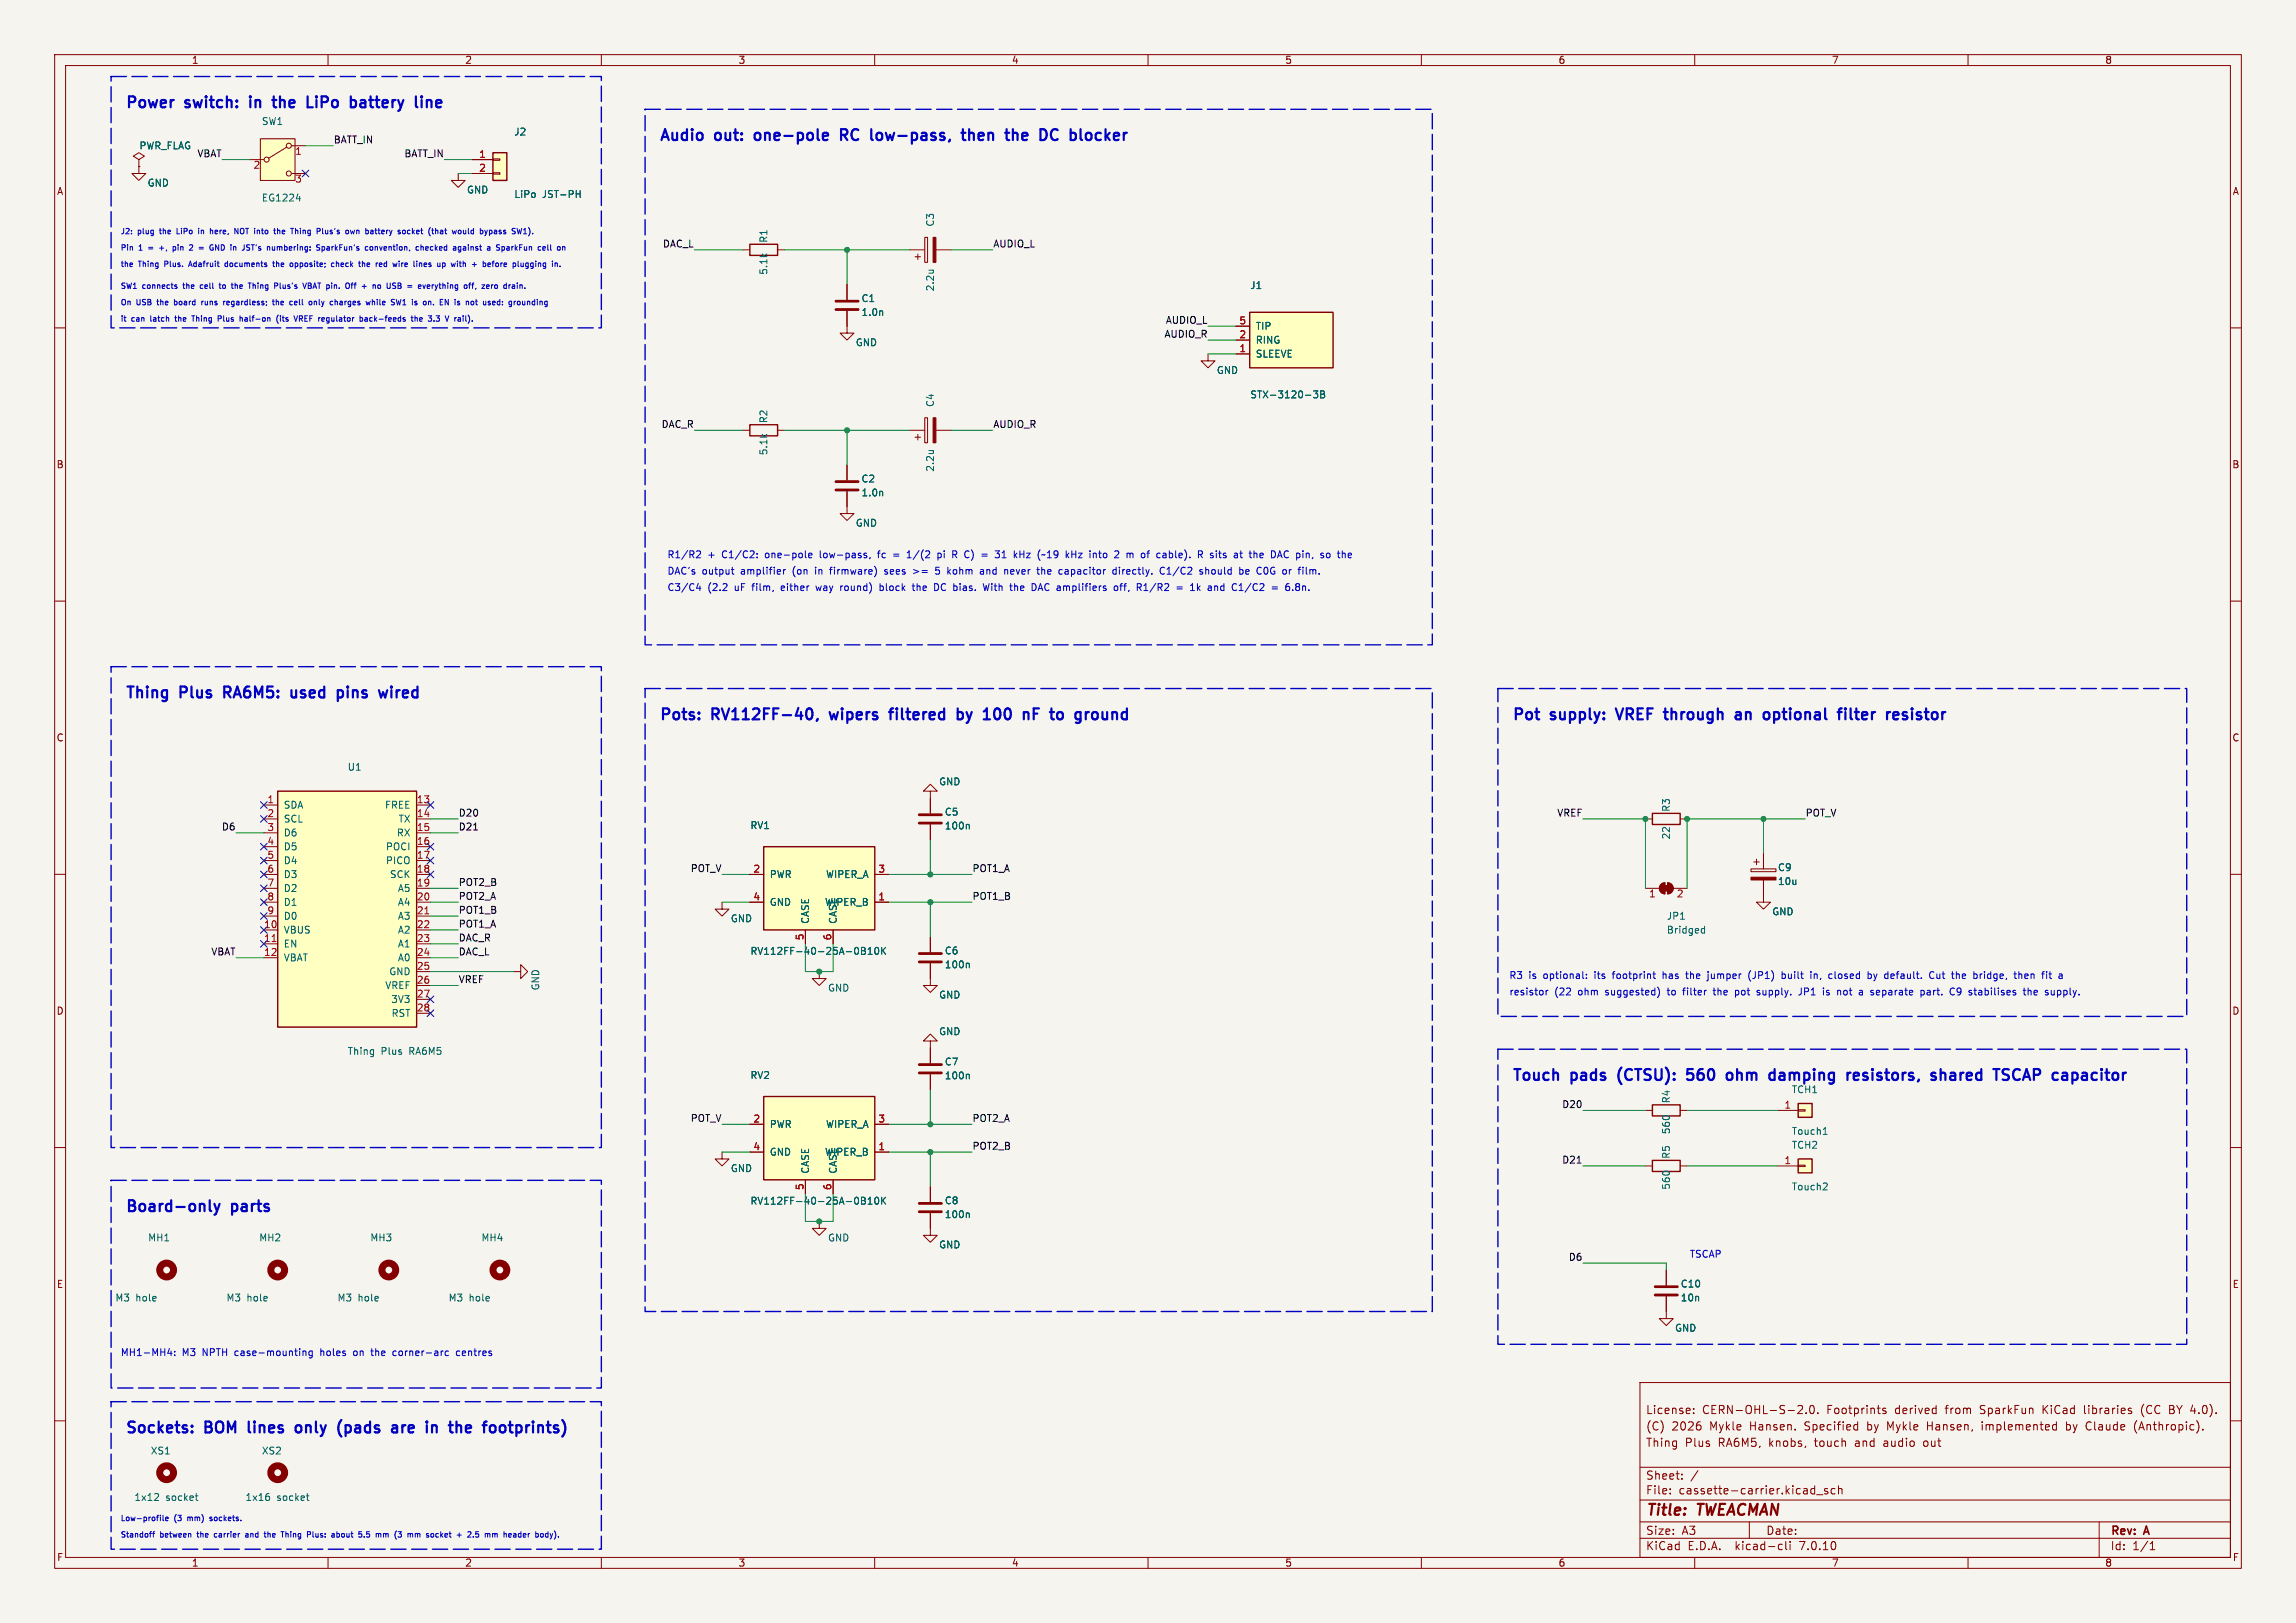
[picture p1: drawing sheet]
<svg xmlns="http://www.w3.org/2000/svg" width="420mm" height="297mm" viewBox="0 0 420 297" stroke-linecap="round" stroke-linejoin="round" font-family="sans-serif">
<defs><g id="words">
<g font-size="2.8" fill="#0000c2">
<text x="22.9" y="20.8">Power</text>
<text x="34" y="20.8">switch:</text>
<text x="46.7" y="20.8">in</text>
<text x="51.7" y="20.8">the</text>
<text x="58.7" y="20.8">LiPo</text>
<text x="67.4" y="20.8">battery</text>
<text x="80.1" y="20.8">line</text>
<text x="120.5" y="26.8">Audio</text>
<text x="131" y="26.8">out:</text>
<text x="139" y="26.8">one-pole</text>
<text x="155.5" y="26.8">RC</text>
<text x="161.8" y="26.8">low-pass,</text>
<text x="179.4" y="26.8">then</text>
<text x="188.2" y="26.8">the</text>
<text x="195.2" y="26.8">DC</text>
<text x="201.5" y="26.8">blocker</text>
<text x="22.9" y="128.8">Thing</text>
<text x="33.1" y="128.8">Plus</text>
<text x="41.9" y="128.8">RA6M5:</text>
<text x="55" y="128.8">used</text>
<text x="64.3" y="128.8">pins</text>
<text x="72.8" y="128.8">wired</text>
<text x="120.5" y="132.8">Pots:</text>
<text x="130.4" y="132.8">RV112FF-40,</text>
<text x="152.8" y="132.8">wipers</text>
<text x="164.6" y="132.8">filtered</text>
<text x="177.6" y="132.8">by</text>
<text x="183.3" y="132.8">100</text>
<text x="191.3" y="132.8">nF</text>
<text x="197.2" y="132.8">to</text>
<text x="202.5" y="132.8">ground</text>
<text x="276.5" y="132.8">Pot</text>
<text x="283.8" y="132.8">supply:</text>
<text x="296.7" y="132.8">VREF</text>
<text x="306.3" y="132.8">through</text>
<text x="320" y="132.8">an</text>
<text x="326" y="132.8">optional</text>
<text x="340.5" y="132.8">filter</text>
<text x="350" y="132.8">resistor</text>
<text x="276.5" y="198.8">Touch</text>
<text x="287.5" y="198.8">pads</text>
<text x="296.9" y="198.8">(CTSU):</text>
<text x="310.4" y="198.8">560</text>
<text x="318.4" y="198.8">ohm</text>
<text x="327" y="198.8">damping</text>
<text x="342" y="198.8">resistors,</text>
<text x="358.2" y="198.8">shared</text>
<text x="370.6" y="198.8">TSCAP</text>
<text x="382" y="198.8">capacitor</text>
<text x="22.9" y="222.8">Board-only</text>
<text x="42.5" y="222.8">parts</text>
<text x="22.9" y="263.3">Sockets:</text>
<text x="37.7" y="263.3">BOM</text>
<text x="46.4" y="263.3">lines</text>
<text x="55.8" y="263.3">only</text>
<text x="64.3" y="263.3">(pads</text>
<text x="75.1" y="263.3">are</text>
<text x="82.1" y="263.3">in</text>
<text x="87.2" y="263.3">the</text>
<text x="94.2" y="263.3">footprints)</text>
</g>
<g font-size="2.8" fill="#840000">
<text x="301" y="277.9">Title:</text>
<text x="310.6" y="277.9">TWEACMAN</text>
</g>
<g font-size="2.1" fill="#840000">
<text x="301" y="262">(C)</text>
<text x="301" y="259">License:</text>
<text x="305.8" y="262">2026</text>
<text x="311.4" y="259">CERN-OHL-S-2.0.</text>
<text x="312.8" y="262">Mykle</text>
<text x="320.2" y="262">Hansen.</text>
<text x="330.4" y="262">Specified</text>
<text x="334.2" y="259">Footprints</text>
<text x="342" y="262">by</text>
<text x="345.8" y="262">Mykle</text>
<text x="346.8" y="259">derived</text>
<text x="353.2" y="262">Hansen,</text>
<text x="356.2" y="259">from</text>
<text x="362.6" y="259">SparkFun</text>
<text x="363.4" y="262">implemented</text>
<text x="374.2" y="259">KiCad</text>
<text x="379" y="262">by</text>
<text x="381.9" y="259">libraries</text>
<text x="382.8" y="262">Claude</text>
<text x="391.7" y="262">(Anthropic).</text>
<text x="392.5" y="259">(CC</text>
<text x="397.8" y="259">BY 4.0).</text>
<text x="301" y="265">Thing</text>
<text x="308.2" y="265">Plus</text>
<text x="314.4" y="265">RA6M5,</text>
<text x="323.7" y="265">knobs,</text>
<text x="332.3" y="265">touch</text>
<text x="339.8" y="265">and</text>
<text x="345.1" y="265">audio</text>
<text x="352.6" y="265">out</text>
<text x="301" y="273.7">File:</text>
<text x="301" y="271">Sheet:</text>
<text x="307.1" y="273.7">cassette-carrier.kicad_sch</text>
<text x="301" y="281.1">Size:</text>
<text x="307.6" y="281.1">A3</text>
<text x="323" y="281.1">Date:</text>
<text x="386" y="281.3">Rev:</text>
<text x="392.4" y="281.3">A</text>
<text x="301" y="283.9">KiCad</text>
<text x="308.7" y="283.9">E.D.A.</text>
<text x="317.6" y="283.9">kicad-cli</text>
<text x="329.5" y="283.9">7.0.10</text>
<text x="386" y="283.9">Id:</text>
<text x="390.1" y="283.9">1/1</text>
</g>
<g font-size="1.8" fill="#840000">
<text x="35" y="11.9">1</text>
<text x="85" y="11.9">2</text>
<text x="135" y="11.9">3</text>
<text x="185" y="11.9">4</text>
<text x="235" y="11.9">5</text>
<text x="285" y="11.9">6</text>
<text x="335" y="11.9">7</text>
<text x="385" y="11.9">8</text>
<text x="10.3" y="35.9">A</text>
<text x="408.3" y="35.9">A</text>
<text x="10.3" y="85.9">B</text>
<text x="408.2" y="85.9">B</text>
<text x="10.3" y="135.9">C</text>
<text x="408.2" y="135.9">C</text>
<text x="10.3" y="185.9">D</text>
<text x="408.2" y="185.9">D</text>
<text x="10.3" y="235.9">E</text>
<text x="408.3" y="235.9">E</text>
<text x="10.3" y="285.9">F</text>
<text x="35" y="286.9">1</text>
<text x="85" y="286.9">2</text>
<text x="135" y="286.9">3</text>
<text x="185" y="286.9">4</text>
<text x="235" y="286.9">5</text>
<text x="285" y="286.9">6</text>
<text x="335" y="286.9">7</text>
<text x="385" y="286.9">8</text>
<text x="408.3" y="285.9">F</text>
</g>
<g font-size="1.8" fill="#006464">
<text x="47.8" y="23.1">SW1</text>
<text x="25.4" y="27.5">PWR_FLAG</text>
<text x="94" y="25">J2</text>
<text x="26.9" y="34.3">GND</text>
<text x="85.3" y="35.6">GND</text>
<text x="47.8" y="37.1">EG1224</text>
<text x="94" y="36.4">LiPo</text>
<text x="99.2" y="36.4">JST-PH</text>
<text x="171" y="41.6" transform="rotate(-90 171 41.6)">C3</text>
<text x="140.6" y="44.5" transform="rotate(-90 140.6 44.5)">R1</text>
<text x="140.6" y="50.4" transform="rotate(-90 140.6 50.4)">5.1k</text>
<text x="171" y="53.4" transform="rotate(-90 171 53.4)">2.2u</text>
<text x="228.6" y="53.1">J1</text>
<text x="157.5" y="55.5">C1</text>
<text x="157.5" y="58">1.0n</text>
<text x="156.4" y="63.6">GND</text>
<text x="229.6" y="65.6">SLEEVE</text>
<text x="229.6" y="63.1">RING</text>
<text x="229.6" y="60.6">TIP</text>
<text x="222.5" y="68.6">GND</text>
<text x="140.6" y="77.5" transform="rotate(-90 140.6 77.5)">R2</text>
<text x="171" y="74.6" transform="rotate(-90 171 74.6)">C4</text>
<text x="228.6" y="73.1">STX-3120-3B</text>
<text x="140.6" y="83.4" transform="rotate(-90 140.6 83.4)">5.1k</text>
<text x="157.5" y="88.5">C2</text>
<text x="171" y="86.4" transform="rotate(-90 171 86.4)">2.2u</text>
<text x="157.5" y="91">1.0n</text>
<text x="156.4" y="96.6">GND</text>
<text x="63.5" y="141.2">U1</text>
<text x="171.7" y="143.9">GND</text>
<text x="51.8" y="148.2">SDA</text>
<text x="70.3" y="148.2">FREE</text>
<text x="172.7" y="149.5">C5</text>
<text x="305.7" y="148.7" transform="rotate(-90 305.7 148.7)">R3</text>
<text x="51.8" y="150.7">SCL</text>
<text x="51.8" y="153.3">D6</text>
<text x="51.8" y="155.8">D5</text>
<text x="70.5" y="155.8">POCI</text>
<text x="72.5" y="153.3">RX</text>
<text x="72.8" y="150.7">TX</text>
<text x="137.2" y="151.9">RV1</text>
<text x="172.7" y="152">100n</text>
<text x="305.7" y="153.7" transform="rotate(-90 305.7 153.7)">22</text>
<text x="51.8" y="158.3">D4</text>
<text x="51.8" y="160.9">D3</text>
<text x="70.5" y="158.3">PICO</text>
<text x="71.2" y="160.9">SCK</text>
<text x="140.7" y="160.9">PWR</text>
<text x="151" y="160.9">WIPER_A</text>
<text x="325.1" y="159.6">C9</text>
<text x="51.8" y="163.4">D2</text>
<text x="51.8" y="166">D1</text>
<text x="72.7" y="163.4">A5</text>
<text x="72.7" y="166">A4</text>
<text x="140.7" y="166">GND</text>
<text x="150.8" y="166">WIPER_B</text>
<text x="324.1" y="167.7">GND</text>
<text x="325.1" y="162.2">10u</text>
<text x="51.8" y="171">VBUS</text>
<text x="51.8" y="173.6">EN</text>
<text x="51.8" y="168.5">D0</text>
<text x="72.7" y="168.5">A3</text>
<text x="72.7" y="171">A2</text>
<text x="72.7" y="173.6">A1</text>
<text x="133.6" y="169">GND</text>
<text x="148.2" y="169.2" transform="rotate(-90 148.2 169.2)">CASE</text>
<text x="153.3" y="169.2" transform="rotate(-90 153.3 169.2)">CASE</text>
<text x="304.8" y="168.5">JP1</text>
<text x="304.8" y="171">Bridged</text>
<text x="51.8" y="176.1">VBAT</text>
<text x="71.1" y="178.7">GND</text>
<text x="72.7" y="176.1">A0</text>
<text x="137.2" y="174.9">RV112FF-40-25A-0B10K</text>
<text x="172.7" y="174.9">C6</text>
<text x="172.7" y="177.4">100n</text>
<text x="70.4" y="181.2">VREF</text>
<text x="71.5" y="183.7">3V3</text>
<text x="98.8" y="181.3" transform="rotate(-90 98.8 181.3)">GND</text>
<text x="151.4" y="181.7">GND</text>
<text x="171.7" y="182.9">GND</text>
<text x="71.5" y="186.3">RST</text>
<text x="171.7" y="189.6">GND</text>
<text x="63.5" y="193.2">Thing</text>
<text x="69.7" y="193.2">Plus</text>
<text x="75" y="193.2">RA6M5</text>
<text x="137.2" y="197.6">RV2</text>
<text x="172.7" y="195.2">C7</text>
<text x="172.7" y="197.7">100n</text>
<text x="305.7" y="202" transform="rotate(-90 305.7 202)">R4</text>
<text x="327.7" y="200.3">TCH1</text>
<text x="140.7" y="206.6">PWR</text>
<text x="151" y="206.6">WIPER_A</text>
<text x="305.7" y="207.7" transform="rotate(-90 305.7 207.7)">560</text>
<text x="327.7" y="207.9">Touch1</text>
<text x="133.6" y="214.7">GND</text>
<text x="140.7" y="211.7">GND</text>
<text x="148.2" y="214.9" transform="rotate(-90 148.2 214.9)">CASE</text>
<text x="150.8" y="211.7">WIPER_B</text>
<text x="153.3" y="214.9" transform="rotate(-90 153.3 214.9)">CASE</text>
<text x="305.7" y="212.2" transform="rotate(-90 305.7 212.2)">R5</text>
<text x="327.7" y="210.4">TCH2</text>
<text x="137.2" y="220.6">RV112FF-40-25A-0B10K</text>
<text x="172.7" y="220.6">C8</text>
<text x="305.7" y="217.8" transform="rotate(-90 305.7 217.8)">560</text>
<text x="327.7" y="218">Touch2</text>
<text x="27" y="227.4">MH1</text>
<text x="47.3" y="227.4">MH2</text>
<text x="67.6" y="227.4">MH3</text>
<text x="88" y="227.4">MH4</text>
<text x="151.4" y="227.4">GND</text>
<text x="172.7" y="223.1">100n</text>
<text x="171.7" y="228.7">GND</text>
<text x="21" y="238.4">M3</text>
<text x="24.8" y="238.4">hole</text>
<text x="41.3" y="238.4">M3</text>
<text x="45.2" y="238.4">hole</text>
<text x="61.6" y="238.4">M3</text>
<text x="65.5" y="238.4">hole</text>
<text x="82" y="238.4">M3</text>
<text x="85.8" y="238.4">hole</text>
<text x="307.4" y="235.8">C10</text>
<text x="307.4" y="238.4">10n</text>
<text x="306.3" y="243.9">GND</text>
<text x="27.5" y="266.4">XS1</text>
<text x="47.8" y="266.4">XS2</text>
<text x="24.5" y="274.9">1x12</text>
<text x="30.3" y="274.9">socket</text>
<text x="44.8" y="274.9">1x16</text>
<text x="50.6" y="274.9">socket</text>
</g>
<g font-size="1.8" fill="#0f0f0f">
<text x="36" y="28.9">VBAT</text>
<text x="61" y="26.3">BATT_IN</text>
<text x="73.9" y="28.9">BATT_IN</text>
<text x="121.2" y="45.4">DAC_L</text>
<text x="181.6" y="45.4">AUDIO_L</text>
<text x="213.2" y="59.3">AUDIO_L</text>
<text x="212.9" y="61.9">AUDIO_R</text>
<text x="120.9" y="78.4">DAC_R</text>
<text x="181.6" y="78.4">AUDIO_R</text>
<text x="83.8" y="149.5">D20</text>
<text x="284.8" y="149.5">VREF</text>
<text x="330.2" y="149.5">POT_V</text>
<text x="40.5" y="152.1">D6</text>
<text x="83.8" y="152.1">D21</text>
<text x="126.3" y="159.7">POT_V</text>
<text x="177.8" y="159.7">POT1_A</text>
<text x="83.8" y="164.8">POT2_A</text>
<text x="83.8" y="162.2">POT2_B</text>
<text x="83.8" y="167.3">POT1_B</text>
<text x="177.8" y="164.8">POT1_B</text>
<text x="83.8" y="169.8">POT1_A</text>
<text x="83.8" y="172.4">DAC_R</text>
<text x="38.6" y="174.9">VBAT</text>
<text x="83.8" y="174.9">DAC_L</text>
<text x="83.8" y="180">VREF</text>
<text x="285.7" y="202.9">D20</text>
<text x="126.3" y="205.4">POT_V</text>
<text x="177.8" y="205.4">POT2_A</text>
<text x="177.8" y="210.5">POT2_B</text>
<text x="285.7" y="213">D21</text>
<text x="286.9" y="230.8">D6</text>
</g>
<g font-size="1.8" fill="#a90000">
<text x="53.9" y="28.7">1</text>
<text x="87.6" y="29">1</text>
<text x="46.3" y="31.2">2</text>
<text x="53.9" y="33.7">3</text>
<text x="87.6" y="31.5">2</text>
<text x="226.6" y="59.4">5</text>
<text x="226.6" y="64.5">1</text>
<text x="226.6" y="62">2</text>
<text x="48.8" y="147.1">1</text>
<text x="48.8" y="149.6">2</text>
<text x="76.2" y="147.1">13</text>
<text x="76.2" y="149.6">14</text>
<text x="48.8" y="152.1">3</text>
<text x="48.8" y="154.7">4</text>
<text x="76.2" y="152.1">15</text>
<text x="76.2" y="154.7">16</text>
<text x="48.8" y="157.2">5</text>
<text x="48.8" y="159.8">6</text>
<text x="76.2" y="157.2">17</text>
<text x="76.2" y="159.8">18</text>
<text x="137.7" y="159.8">2</text>
<text x="160.6" y="159.8">3</text>
<text x="48.8" y="162.3">7</text>
<text x="48.8" y="164.8">8</text>
<text x="48.8" y="167.4">9</text>
<text x="76.2" y="162.3">19</text>
<text x="76.2" y="164.8">20</text>
<text x="76.2" y="167.4">21</text>
<text x="137.7" y="164.8">4</text>
<text x="160.6" y="164.8">1</text>
<text x="301.6" y="164.5">1</text>
<text x="306.6" y="164.5">2</text>
<text x="48.2" y="169.9">10</text>
<text x="48.2" y="172.5">11</text>
<text x="76.2" y="169.9">22</text>
<text x="76.2" y="172.5">23</text>
<text x="147.1" y="172.2" transform="rotate(-90 147.1 172.2)">5</text>
<text x="152.1" y="172.2" transform="rotate(-90 152.1 172.2)">6</text>
<text x="48.2" y="175">12</text>
<text x="76.2" y="175">24</text>
<text x="76.2" y="177.5">25</text>
<text x="76.2" y="180.1">26</text>
<text x="76.2" y="182.6">27</text>
<text x="76.2" y="185.2">28</text>
<text x="326.3" y="202.9">1</text>
<text x="137.7" y="205.5">2</text>
<text x="160.6" y="205.5">3</text>
<text x="137.7" y="210.6">4</text>
<text x="160.6" y="210.6">1</text>
<text x="326.3" y="213.1">1</text>
<text x="147.1" y="217.9" transform="rotate(-90 147.1 217.9)">5</text>
<text x="152.1" y="217.9" transform="rotate(-90 152.1 217.9)">6</text>
</g>
<g font-size="1.8" fill="#0000c2">
<text x="122" y="102.5">R1/R2</text>
<text x="122" y="105.5">DAC's</text>
<text x="128.4" y="105.5">output</text>
<text x="129.5" y="102.5">+</text>
<text x="132.2" y="102.5">C1/C2:</text>
<text x="135.7" y="105.5">amplifier</text>
<text x="140.3" y="102.5">one-pole</text>
<text x="145.3" y="105.5">(on</text>
<text x="149.6" y="105.5">in</text>
<text x="150.5" y="102.5">low-pass,</text>
<text x="152.5" y="105.5">firmware)</text>
<text x="161.3" y="102.5">fc</text>
<text x="162.7" y="105.5">sees</text>
<text x="167" y="102.5">1/(2</text>
<text x="168.1" y="105.5">&gt;=</text>
<text x="172.4" y="105.5">5</text>
<text x="172.8" y="102.5">pi</text>
<text x="174.8" y="105.5">kohm</text>
<text x="175.7" y="102.5">R C)</text>
<text x="181" y="105.5">and</text>
<text x="181.4" y="102.5">=</text>
<text x="184.2" y="102.5">31</text>
<text x="185.6" y="105.5">never</text>
<text x="187.8" y="102.5">kHz</text>
<text x="191.9" y="105.5">the</text>
<text x="192.3" y="102.5">(~19</text>
<text x="196" y="105.5">capacitor</text>
<text x="197.7" y="102.5">kHz</text>
<text x="202.2" y="102.5">into</text>
<text x="206.1" y="105.5">directly.</text>
<text x="207" y="102.5">2</text>
<text x="209.4" y="102.5">m</text>
<text x="212.3" y="102.5">of</text>
<text x="214.9" y="105.5">C1/C2</text>
<text x="215.3" y="102.5">cable).</text>
<text x="222.4" y="105.5">should</text>
<text x="223.1" y="102.5">R sits</text>
<text x="229.8" y="105.5">be</text>
<text x="230.1" y="102.5">at</text>
<text x="233.1" y="102.5">the</text>
<text x="233.2" y="105.5">C0G</text>
<text x="237.3" y="102.5">DAC pin,</text>
<text x="238.2" y="105.5">or</text>
<text x="241.3" y="105.5">film.</text>
<text x="246.7" y="102.5">so</text>
<text x="122" y="108.5">C3/C4</text>
<text x="129.5" y="108.5">(2.2</text>
<text x="134.5" y="108.5">uF</text>
<text x="137.9" y="108.5">film,</text>
<text x="143.4" y="108.5">either</text>
<text x="150" y="108.5">way</text>
<text x="154.6" y="108.5">round)</text>
<text x="162" y="108.5">block</text>
<text x="168.3" y="108.5">the</text>
<text x="172.4" y="108.5">DC bias.</text>
<text x="181.8" y="108.5">With</text>
<text x="186.9" y="108.5">the</text>
<text x="191" y="108.5">DAC amplifiers</text>
<text x="206.5" y="108.5">off,</text>
<text x="210.9" y="108.5">R1/R2</text>
<text x="218.3" y="108.5">=</text>
<text x="221.1" y="108.5">1k</text>
<text x="224.5" y="108.5">and</text>
<text x="229.1" y="108.5">C1/C2</text>
<text x="236.6" y="108.5">=</text>
<text x="239.3" y="108.5">6.8n.</text>
<text x="276" y="179.5">R3</text>
<text x="279.7" y="179.5">is</text>
<text x="282.5" y="179.5">optional:</text>
<text x="292" y="179.5">its</text>
<text x="295.5" y="179.5">footprint</text>
<text x="304.8" y="179.5">has</text>
<text x="309.3" y="179.5">the</text>
<text x="313.5" y="179.5">jumper</text>
<text x="321.1" y="179.5">(JP1)</text>
<text x="327.4" y="179.5">built</text>
<text x="332.9" y="179.5">in,</text>
<text x="336.4" y="179.5">closed</text>
<text x="343.8" y="179.5">by</text>
<text x="347" y="179.5">default.</text>
<text x="355.5" y="179.5">Cut</text>
<text x="359.8" y="179.5">the</text>
<text x="363.9" y="179.5">bridge,</text>
<text x="371.6" y="179.5">then</text>
<text x="376.9" y="179.5">fit</text>
<text x="276" y="182.5">resistor</text>
<text x="284.4" y="182.5">(22</text>
<text x="288.8" y="182.5">ohm</text>
<text x="294" y="182.5">suggested)</text>
<text x="305.5" y="182.5">to</text>
<text x="308.6" y="182.5">filter</text>
<text x="314.4" y="182.5">the</text>
<text x="318.5" y="182.5">pot</text>
<text x="322.7" y="182.5">supply.</text>
<text x="330.6" y="182.5">JP1</text>
<text x="335.2" y="182.5">is</text>
<text x="338" y="182.5">not</text>
<text x="342.2" y="182.5">a</text>
<text x="344.5" y="182.5">separate</text>
<text x="353.8" y="182.5">part.</text>
<text x="359.4" y="182.5">C9</text>
<text x="363.1" y="182.5">stabilises</text>
<text x="373.3" y="182.5">the</text>
<text x="377.4" y="182.5">supply.</text>
<text x="309" y="230.5">TSCAP</text>
<text x="22" y="248.5">MH1-MH4:</text>
<text x="33.3" y="248.5">M3</text>
<text x="37.2" y="248.5">NPTH</text>
<text x="43.2" y="248.5">case-mounting</text>
<text x="59.1" y="248.5">holes</text>
<text x="65.3" y="248.5">on</text>
<text x="68.8" y="248.5">the</text>
<text x="73" y="248.5">corner-arc</text>
<text x="84.8" y="248.5">centres</text>
</g>
<g font-size="1.4" fill="#0000c2">
<text x="22" y="46.2">Pin</text>
<text x="22" y="43.2">J2:</text>
<text x="25.2" y="43.2">plug</text>
<text x="25.4" y="46.2">1</text>
<text x="27.4" y="46.2">=</text>
<text x="29.5" y="43.2">the</text>
<text x="29.6" y="46.2">+,</text>
<text x="32.4" y="46.2">pin</text>
<text x="32.8" y="43.2">LiPo</text>
<text x="35.7" y="46.2">2</text>
<text x="37" y="43.2">in</text>
<text x="37.6" y="46.2">=</text>
<text x="39.4" y="43.2">here,</text>
<text x="39.9" y="46.2">GND in</text>
<text x="44.2" y="43.2">NOT into</text>
<text x="46.4" y="46.2">JST's</text>
<text x="51.1" y="46.2">numbering:</text>
<text x="51.9" y="43.2">the</text>
<text x="55.3" y="43.2">Thing</text>
<text x="60.2" y="43.2">Plus's</text>
<text x="60.4" y="46.2">SparkFun's</text>
<text x="65.8" y="43.2">own</text>
<text x="69.6" y="46.2">convention,</text>
<text x="69.7" y="43.2">battery</text>
<text x="75.9" y="43.2">socket</text>
<text x="79.2" y="46.2">checked</text>
<text x="81.7" y="43.2">(that</text>
<text x="86.2" y="46.2">against</text>
<text x="86.3" y="43.2">would</text>
<text x="91.6" y="43.2">bypass</text>
<text x="92.7" y="46.2">a</text>
<text x="94.6" y="46.2">SparkFun</text>
<text x="97.8" y="43.2">SW1).</text>
<text x="102.5" y="46.2">cell</text>
<text x="22" y="49.2">the</text>
<text x="22" y="53.2">SW1</text>
<text x="25.4" y="49.2">Thing</text>
<text x="26.1" y="53.2">connects</text>
<text x="30.3" y="49.2">Plus.</text>
<text x="33.8" y="53.2">the</text>
<text x="35.1" y="49.2">Adafruit</text>
<text x="37.1" y="53.2">cell</text>
<text x="40.9" y="53.2">to</text>
<text x="41.9" y="49.2">documents</text>
<text x="43.4" y="53.2">the</text>
<text x="46.7" y="53.2">Thing</text>
<text x="51" y="49.2">the</text>
<text x="51.7" y="53.2">Plus's</text>
<text x="54.3" y="49.2">opposite;</text>
<text x="57.2" y="53.2">VBAT pin.</text>
<text x="62.1" y="49.2">check</text>
<text x="65.5" y="53.2">Off</text>
<text x="67.4" y="49.2">the</text>
<text x="68.7" y="53.2">+</text>
<text x="70.8" y="49.2">red</text>
<text x="71" y="53.2">no</text>
<text x="73.8" y="53.2">USB</text>
<text x="74.2" y="49.2">wire</text>
<text x="77.8" y="53.2">=</text>
<text x="78.2" y="49.2">lines</text>
<text x="80.1" y="53.2">everything</text>
<text x="82.8" y="49.2">up</text>
<text x="85.6" y="49.2">with</text>
<text x="88.7" y="53.2">off,</text>
<text x="89.6" y="49.2">+</text>
<text x="91.9" y="49.2">before</text>
<text x="92.3" y="53.2">zero</text>
<text x="97.6" y="49.2">plugging</text>
<text x="22" y="59.2">it</text>
<text x="22" y="56.2">On</text>
<text x="24.1" y="59.2">can</text>
<text x="25" y="56.2">USB</text>
<text x="27.8" y="59.2">latch</text>
<text x="29" y="56.2">the</text>
<text x="32.3" y="56.2">board</text>
<text x="32.5" y="59.2">the</text>
<text x="35.9" y="59.2">Thing</text>
<text x="37.6" y="56.2">runs</text>
<text x="40.9" y="59.2">Plus</text>
<text x="41.9" y="56.2">regardless;</text>
<text x="45.1" y="59.2">half-on</text>
<text x="51.2" y="56.2">the</text>
<text x="52.1" y="59.2">(its</text>
<text x="54.5" y="56.2">cell</text>
<text x="55.6" y="59.2">VREF regulator</text>
<text x="58.3" y="56.2">only</text>
<text x="62.4" y="56.2">charges</text>
<text x="68.1" y="59.2">back-feeds</text>
<text x="69.3" y="56.2">while</text>
<text x="74.1" y="56.2">SW1</text>
<text x="77.8" y="59.2">the</text>
<text x="78.2" y="56.2">is</text>
<text x="80.5" y="56.2">on.</text>
<text x="81.2" y="59.2">3.3</text>
<text x="83.8" y="56.2">EN</text>
<text x="84.6" y="59.2">V rail).</text>
<text x="86.8" y="56.2">is</text>
<text x="89.1" y="56.2">not</text>
<text x="92.5" y="56.2">used:</text>
<text x="97.4" y="56.2">grounding</text>
<text x="22" y="281.7">Standoff</text>
<text x="22" y="278.7">Low-profile</text>
<text x="29.3" y="281.7">between</text>
<text x="31.9" y="278.7">(3</text>
<text x="34.5" y="278.7">mm)</text>
<text x="36.3" y="281.7">the</text>
<text x="38.9" y="278.7">sockets.</text>
<text x="39.7" y="281.7">carrier</text>
<text x="45.6" y="281.7">and</text>
<text x="49.4" y="281.7">the</text>
<text x="52.7" y="281.7">Thing</text>
<text x="57.7" y="281.7">Plus:</text>
<text x="62.4" y="281.7">about</text>
<text x="67.6" y="281.7">5.5</text>
<text x="71" y="281.7">mm</text>
<text x="74.7" y="281.7">(3</text>
<text x="77.4" y="281.7">mm</text>
<text x="81.1" y="281.7">socket</text>
<text x="86.9" y="281.7">+</text>
<text x="89.1" y="281.7">2.5</text>
<text x="92.5" y="281.7">mm</text>
<text x="96.2" y="281.7">header</text>
<text x="102.3" y="281.7">body).</text>
</g>
</g></defs>
<path d="M0 0h420v297h-420z" fill="#f5f4ef" stroke="#f5f4ef" stroke-width=".18"/>
<g fill="none" stroke="#840000" stroke-width=".18">
<path d="M10 10h400v277h-400zM12 12h396v273h-396zM60 10v2M110 10v2M160 10v2M210 10v2M260 10v2M310 10v2M360 10v2M25.4 29.2l1-.6-1-.7-1 .7 1 .6v1.3M25.4 30.5h.1M25.4 30.5v1.3h1.3l-1.3 1.2-1.3-1.2h1.3"/>
<path d="M45.7 29.2h2.6M47.6 25.4h6.4v7.6h-6.4zM52.5 26.9l-3.4 2.1M53.3 31.8h2.6M53.3 26.7h2.6M83.8 31.8v1.2h1.3l-1.3 1.3-1.3-1.3h1.3M86.4 29.2h3.8M86.4 31.8h3.8M90.2 31.6h1.2v.3h-1.2zM90.2 29.1h1.2v.2h-1.2zM10 60h2M135.9 45.7h1.3"/>
<path d="M142.2 45.7h1.3M154.9 56.9v4.1h1.3l-1.3 1.2-1.2-1.2h1.2M154.9 52.1v2.8M166.4 45.7h2.8M167.4 47h1M167.9 46.5v1M169.2 43.4h.5v4.6h-.5zM171.2 45.7h2.8M226.1 59.7h2.5M408 60h2M135.9 78.7h1.3M142.2 78.7h1.3"/>
<path d="M166.4 78.7h2.8M167.9 79.5v1M169.2 76.5h.5v4.5h-.5zM171.2 78.7h2.8M221 64.8v1.2h1.2l-1.2 1.3-1.3-1.3h1.3M226.1 64.8h2.5M226.1 62.2h2.5M154.9 89.9v4.1h1.3l-1.3 1.3-1.2-1.3h1.2M154.9 85.1v2.8M167.4 80h1M10 110h2M408 110h2"/>
<path d="M10 160h2M48.3 147.3h2.5M48.3 149.9h2.5M48.3 152.4h2.5M48.3 154.9h2.5M48.3 157.5h2.5M76.2 147.3h2.5M76.2 149.9h2.5M76.2 152.4h2.5M76.2 154.9h2.5M76.2 157.5h2.5M170.2 144.8h1.2l-1.2-1.3-1.3 1.3h1.3v4"/>
<path d="M170.2 150.9v2.8M301 149.9h1.3M307.3 149.9h1.3M320.3 159h4.6v.5h-4.6zM320.8 157.7h1M321.3 157.2v1M322.6 156.2v2.8M408 160h2M48.3 160h2.5M48.3 165.1h2.5M48.3 170.2h2.5M48.3 172.7h2.5"/>
<path d="M48.3 175.3h2.5M48.3 162.6h2.5M48.3 167.6h2.5M76.2 160h2.5M76.2 165.1h2.5M76.2 170.2h2.5M76.2 172.7h2.5M76.2 175.3h2.5M76.2 162.6h2.5M76.2 167.6h2.5M76.2 177.8h2.5M94 177.8h1.2v-1.3l1.3 1.3-1.3 1.3v-1.3"/>
<path d="M132.1 165.1v1.3h1.2l-1.2 1.2-1.3-1.2h1.3M137.2 160h2.5M137.2 165.1h2.5M147.3 170.2v2.5M149.9 177.8v1.3h1.2l-1.2 1.2-1.3-1.2h1.3M152.4 170.2v2.5M160 160h2.6M160 165.1h2.6M170.2 176.3v4h1.2l-1.2 1.3-1.3-1.3h1.3M170.2 171.5v2.7M301 162.6h2.5M303.9 161.8l.6-.3v2.1a1.02 1.02 0 0 1-.9-.7 1.02 1.02 0 0 1 .3-1.1z"/>
<path d="M305.1 161.5a1.02 1.02 0 0 1 1 1.1 1.02 1.02 0 0 1-1 1zM306.1 162.6h2.5M322.6 161v4.1h1.2l-1.2 1.3-1.3-1.3h1.3M76.2 180.3h2.5M76.2 182.9h2.5M76.2 185.4h2.5M170.2 190.5h1.2l-1.2-1.3-1.3 1.3h1.3v4.1M170.2 196.6v2.8M10 210h2M132.1 210.8v1.3h1.2l-1.2 1.3-1.3-1.3h1.3M137.2 210.8h2.5M137.2 205.7h2.5"/>
<path d="M147.3 215.9v2.5M152.4 215.9v2.5M160 210.8h2.6M160 205.7h2.6M170.2 217.2v2.8M301 213.4h1.3M301 203.2h1.3M307.3 213.4h1.3M307.3 203.2h1.3M325.1 213.4h3.8M325.1 203.2h3.8M328.9 213.2h1.3v.3h-1.3z"/>
<path d="M328.9 203.1h1.3v.2h-1.3zM408 210h2M149.9 223.5v1.3h1.2l-1.2 1.3-1.3-1.3h1.3M170.2 222v4.1h1.2l-1.2 1.2-1.3-1.2h1.3M304.8 237.2v4.1h1.3l-1.3 1.3-1.3-1.3h1.3M304.8 232.4v2.8M10 260h2M300 253h108v32h-108zM309.8 258.5v.2M309.8 257.8v.1M328.9 257.3l.5-.1 .3 .1v.3l-.9 1.1h.9M330.4 258.5v.2"/>
<path d="M331.2 257.3l.2-.1a.8 .8 0 0 1 .5 .7 .8 .8 0 0 1-.5 .8 1 1 0 0 1-.2-1.4zM332.5 258.5v.2M344.9 257.8l-.3-.1-.2 .2v.2l.5 .2v.3h-.5M381.3 257.2l.1 1.4M389.9 258.3v.3M390.9 260a1.72 1.72 0 0 0 0 2.3M391.9 257.3l-.2 .7 .2 1M396.9 257.2h.5M396.9 258.7h.5M396.9 257.9h.5M408 260h2M300 278.5h108"/>
<path d="M300 274.5h108M300 268.5h108M305.5 273.2v.2M305.5 272.5v.1M307.7 270.5v.2M307.7 269.8v.1M310.6 269.1l-1.3 1.9M311 260.8l.2 .2-.2 .6M320 278.5v3M331.8 272.4l.1 .1M331.9 271.9v1.5M331.9 273.3l-.1 .1"/>
<path d="M332.3 273.5h1.1M334.3 272.5l-.4-.1-.2 .2 .1 .2 .5 .2v.3h-.6M335.7 272.5l-.5-.1-.3 .3v.4l.2 .2h.6M336.3 272.5l.2-.1 .4 .1v.9M336.3 271.9v1.5M339.4 260.7l.4 .1M339.8 260.2v1.5M339.8 261.6l-.4 .1M351.9 263.8v.7M352.6 260.2v1.5M352.6 260.9h.8M362.6 260.2v.1"/>
<path d="M362.6 260.7v1M375.7 260.7l.5 .1M376.2 261.6l-.5 .1M376.2 260.2v1.5M378 261.6l.4 .1M378 260.2v1.5M378.4 260.7l-.4 .1M381.9 261.6l.3 .1M382.2 260.2l-.3 .1M384 278.5v6.5M60 285v2M110 285v2"/>
<path d="M160 285v2M210 285v2M260 285v2M300 281.5h108M310 285v2M325.6 282.6l.4 .1M326 283.5l-.4 .1M326.7 282.1v1.3l.2 .2M327.4 282.1v.1M327.4 282.6v1M360 285v2M393.3 283.6h.9"/>
<path d="M393.3 282.5l.4-.4v1.5"/>
<circle cx="48.8" cy="29.2" r=".46"/>
<circle cx="52.8" cy="26.7" r=".46"/>
<circle cx="52.8" cy="31.8" r=".46"/>
</g>
<path d="M90.2 27.9h2.5v5.1h-2.5zM137.2 44.7h5v2h-5zM228.6 57.2h15.2v10.1h-15.2zM137.2 77.7h5v2.1h-5zM50.8 144.8h25.4v43.2h-25.4zM139.7 154.9h20.3v15.3h-20.3zM302.3 148.8h5v2.1h-5zM139.7 200.7h20.3v15.2h-20.3zM302.3 202.2h5v2h-5zM302.3 212.3h5v2.1h-5zM328.9 212.1h2.6v2.5h-2.6zM328.9 201.9h2.6v2.6h-2.6z" fill="none" stroke="#840000" stroke-width=".25"/>
<g fill="#840000" stroke="#840000" stroke-width=".18">
<path d="M170.7 43.4h.5v4.6h-.5z"/>
<path d="M170.7 76.5h.5v4.5h-.5z"/>
<path d="M304.3 162.1h1v1h-1z"/>
<path d="M303.9 161.8l.6-.3v2.1a1.02 1.02 0 0 1-.9-.7 1.02 1.02 0 0 1 .3-1.1z"/>
<path d="M305.1 161.5a1.02 1.02 0 0 1 1 1.1 1.02 1.02 0 0 1-1 1z"/>
<path d="M320.3 160.5h4.6v.5h-4.6z"/>
</g>
<g fill="none" stroke="#006464" stroke-width=".18">
<path d="M54.2 36.4h.8M105.4 35.5h.7M106.1 34.9v1.2M161.4 56.9l.1 .8M169.9 49.4h.9M170.6 49.4l.1 .1M240.3 71.5h.7l-.4 .5 .4 .1v.6l-.2 .1-.5-.1M241.6 71.5h.4l.3 .3-.3 .3 .3 .2v.3l-.2 .2h-.5zM241.6 72.1h.4M161.4 90l.1 .7M169.9 82.5h.9M170.6 82.5h.1"/>
<path d="M177.1 150.9l.2 .1v.7M157.6 173.4h.4l.3 .2-.3 .4 .3 .1v.3l-.2 .2h-.5zM157.6 174h.4M158.8 173.7l.4-.3v1.2M158.8 174.6h.7M160.1 173.5l.2-.1a.68 .68 0 0 1 .5 .6 .68 .68 0 0 1-.5 .6l-.3-.4zM161.3 173.4v1.2M161.5 173.9l.5 .7M162 173.4l-.7 .7M177.1 176.3l.2 .1v.7M311.3 170.7h.5M311.3 170h.5"/>
<path d="M311.8 169.5v1.3M177.1 196.6l.2 .2v.6M157.6 219.1h.4l.3 .2-.3 .4 .3 .1v.3l-.2 .3h-.5zM157.6 219.7h.4M158.8 219.5l.4-.4v1.3M160.1 219.2l.2-.1a.68 .68 0 0 1 .5 .6 .68 .68 0 0 1-.5 .7l-.3-.5zM161.3 219.1v1.3M161.5 219.6l.5 .8M162 219.1l-.7 .7M333.5 207.6h.7M333.8 206.5l.1-.2v1.3M334 216.5l.2 .2v.3l-.7 .7h.7"/>
<path d="M158.8 220.4h.7M177.1 222l.2 .2v.6M28.8 273.3l.2 .3-.1 .3-.7 .7h.8M35.7 273.7h.5M36 274.5l.2 .1M49 273.3h.2M49.1 273.8l.2 .2v.3l-.2 .3M56 273.7h.5M56.3 274.5l.2 .1"/>
</g>
<g fill="none" stroke="#840000" stroke-width=".51">
<path d="M152.9 56.6h4.1M152.9 55.1h4.1M152.9 89.7h4.1M152.9 88.1h4.1M168.1 149.1h4.1M168.1 150.6h4.1M168.1 176h4.1M168.1 174.5h4.1M168.1 194.8h4.1M168.1 196.3h4.1M168.1 221.7h4.1M168.1 220.2h4.1"/>
<path d="M302.8 237h4M302.8 235.5h4"/>
</g>
<g fill="#ffffc2" stroke="#ffffc2" stroke-width=".18">
<path d="M228.6 57.2h15.2v10.1h-15.2z"/>
<path d="M139.7 200.7h20.3v15.2h-20.3z"/>
<path d="M328.9 212.1h2.6v2.5h-2.6z"/>
<path d="M328.9 201.9h2.6v2.6h-2.6z"/>
<path d="M139.7 154.9h20.3v15.3h-20.3z"/>
<path d="M50.8 144.8h25.4v43.2h-25.4z"/>
<path d="M90.2 27.9h2.5v5.1h-2.5z"/>
<path d="M47.6 25.4h6.4v7.6h-6.4z"/>
</g>
<path d="M49.8 172.3h.7M77.7 167.2h.7" fill="none" stroke="#a90000" stroke-width=".18"/>
<g fill="none" stroke="#840000" stroke-width="1.3">
<circle cx="30.5" cy="232.4" r="1.27"/>
<circle cx="50.8" cy="232.4" r="1.27"/>
<circle cx="71.1" cy="232.4" r="1.27"/>
<circle cx="91.4" cy="232.4" r="1.27"/>
<circle cx="30.5" cy="269.5" r="1.27"/>
<circle cx="50.8" cy="269.5" r="1.27"/>
</g>
<path d="M86.6 151.9h.8M288.5 212.8h.7" fill="none" stroke="#0f0f0f" stroke-width=".18"/>
<g fill="none" stroke="#0000c2" stroke-width=".18">
<path d="M29.2 45.4h.8M31.7 45.1v1M31.7 45.7l.3 .1M31.9 54.8v1M31.9 55.7l.1 .1M32 58.1h.3M32 45.1l-.3 .1M32 52.2h.3M32 55.1l-.1 .1M32 52.4l.4 .2-.1 .1-.2 .1M32.4 41.8v1h.5M34.6 48.5h.5"/>
<path d="M34.7 44.9l.4-.1 .1 .2M34.8 47.8l-.3 1M35.1 57.8h.5M35.2 45.1l-.6 .7h.6M35.3 57.8v1M36.3 41.8v.1M36.3 42.1v.7M36.4 45.3h.8M36.4 45.6h.8M36.7 52.2l-.1 .1 .1 .4M36.9 55.1v.7M37.2 55.1l-.3 .2"/>
<path d="M38.5 42.2h.4v.6M38.8 45.4h.2v.3l-.2 .1M39 44.8h-.4l-.2 .4M39.4 45.8v-1l.6 1M39.9 58.3h.5v-.4l-.5-.1v1M40.1 52.1h.3M40.2 51.8v.8l.2 .2M40.9 55.1v.7M41.2 55.1l-.3 .2M41.5 48.1l-.4 .2 .1 .4 .3 .1M42.3 52.1h.4M42.5 52.7l.2 .1"/>
<path d="M43 41.8l.5 1v-1M44 58.2h.3v.6M45.3 45.3l.3 .1 .1 .2-.2 .2h-.3M45.3 44.8h.4M45.4 51.8h.6M49.8 55.1h.4M49.9 48.1h.3M50 54.8v.8l.2 .2M50 47.8v.8l.2 .2M50.2 45.1v.7M50.2 45.7h.1M50.5 54.8v1"/>
<path d="M50.6 51.8l.2 .2-.2 .3M50.7 45.1v.7M50.8 42.2h.3l.1 .6M50.8 41.8v1M50.8 45.2h-.1M50.8 55.1l-.3 .1M50.9 57.6a1.15 1.15 0 0 0 0 1.6M51.2 51.8v.8l.2 .2M51.3 57.8v.1M51.3 58.1v.7M51.6 58.1h.4M53.2 48.1l.4 .2-.1 .4-.3 .1"/>
<path d="M54.2 55.1l-.3 .2v.4l.3 .1M54.2 42.1l.3 .2v.5M54.3 55.4l-.4 .1M54.4 57.8l-.3 1M55 58.3l.3 .5M55.2 57.8h-.4v1M55.2 58.3h-.4M56.1 51.8l-.4 1M56.4 52.3h.3M56.7 52.3h.2M56.8 51.8h-.4v1l.5-.1M56.8 52.2l-.1 .1"/>
<path d="M57 55.2l.1 .1-.1 .4M57.5 55.1v.7M57.9 55.2h-.4M58.3 44.8h.2M58.4 45.4v.3M58.9 45.2l.3-.1 .2 .2-.1 .4h-.4M58.9 45.1v1M59.5 42.1l.1 .6h.3M60.1 45.1l-.3 .1M60.1 45.4l-.3 .2v.1l.3 .1M61.1 48.2l-.3-.1-.2 .2 .1 .4h.4M61.3 55.2h.4v.6"/>
<path d="M61.5 47.8v1M61.8 48.1l-.3 .1M64.2 52.1h.4M64.6 51.8l-.3 .1M64.8 52.1h.3M64.9 42.1l-.2 .7-.2-.5-.2 .5M65.1 51.8l-.2 .1v.9M65.2 42.1v.7M65.4 42.1l-.2 .1M66.2 58.2l.1 .1-.1 .4M66.3 48.2h.4v.6M66.3 47.8v1"/>
<path d="M66.8 58.2h.3l.1 .6M66.9 41.8v1M67.2 58.4l-.5 .2 .2 .2 .3-.1M67.7 58.2l-.1 .1 .1 .4M67.9 45.1l.3 .2-.1 .4-.2 .1M68.1 55.2h.4v.6M68.1 54.8v1M68.2 52.1v.7M68.4 52.1l-.2 .1M68.6 42.1h.4M68.6 45.2h.4l.1 .6M68.6 45.1v.7"/>
<path d="M68.7 41.8v.8l.3 .2M69.1 42.1h.4M69.7 48.1l.2 .3-.5 .1M69.8 48.7l-.1 .1M70.4 48.1l-.2 .2v.3l.2 .2M70.8 51.8v.8M71.4 51.8v.8M72.4 51.8h-.4l-.2 .2M72.8 51.8h.3l.2 .2-.2 .3 .2 .1 .1 .2-.2 .2h-.4zM72.8 52.3h.3M73.3 54.8l-.2 1-.2-.7-.2 .7M73.5 48.1v.7"/>
<path d="M73.7 55.8h.5M73.8 48.1l-.3 .2M73.8 55l-.1 .1M75 42.2l-.3-.1-.2 .2 .1 .4h.4M75.2 58.1h.4M75.3 58.6l.3 .2M75.9 58.2h.4v.6M75.9 57.8v1M76.8 58.5l.4-.1v-.2l-.3-.1-.1 .2v.4h.4M77.1 45.2h.3v.6M77.3 52.1l.3 .7 .2-.7M77.9 55.2l-.3-.1-.2 .2 .1 .4h.4"/>
<path d="M77.9 45.5l.4-.1v-.2l-.3-.1-.1 .2v.4h.4M77.9 48.1l-.3 .2v.4l.3 .1M78.1 48.4l-.5 .1M78.1 52.3l.2-.2 .3 .2M78.7 41.6l-.1 .2M78.8 45.2v.5M79.1 52.1v.7M79.3 52.1l-.2 .2M79.6 52.1l.2 .7M79.7 53.1h-.1M79.8 57.8h.6l-.3 .4M80.2 58.2l.2 .2v.2l-.2 .2"/>
<path d="M80.6 42.2h.4v.6M81 42.4l-.5 .2 .2 .2 .3-.1M81 54.8h-.5v1M82 54.8v1l-.6-1v1M83.2 54.8v.1M83.2 55.1v.7M83.7 47.8v.1M83.8 58.2h.4M84.1 47.8v.8M84.1 58.4l-.3 .2v.1l.3 .1M84.7 47.8v1M84.7 45.6l.2 .2 .3-.1"/>
<path d="M84.8 48.2h.3v.6M84.8 45.2h.3l.1 .6M85.2 42.1v.7M85.2 42.7l-.3 .1M85.2 45.4l-.5 .2M85.6 57.6l.2 .2M85.7 41.8v.8l.1 .2M85.7 44.8v.1M85.7 45.1v.7M86.5 55.1l-.4 .2 .1 .4 .3 .1M87.1 52.7l-.1 .2M88.1 52.1h.6l-.6 .7h.6"/>
<path d="M88.4 55.1v.5l.3 .2M88.5 48.1l.4 .2-.1 .4-.3 .1M90.4 47.8l-.3 .1v.9M90.4 42.2h.4l.1 .6M90.9 48.1l.3 .2-.1 .4-.2 .1M90.9 42.4l-.5 .2 .1 .2 .4-.1M91 45.3l.3 .1 .1 .2-.2 .2h-.2M91 44.8h.4M91.8 45.2l.3-.1 .2 .2M91.8 45.1v1M91.9 55.7v.1M91.9 55.2v.1"/>
<path d="M92.3 45.6l-.2 .2-.3-.1M92.6 51.8v1M94.6 51.8v.1M95.4 52.1l.1 .2v.5M96 52.7v.1M96.2 48.7h.4M96.2 48.2h.4M96.5 55.2h.4v.6M96.5 55.1v.7M96.6 48.1v.8l-.2 .2h-.2M96.7 41.6a1.15 1.15 0 0 1 0 1.6M97.1 49.1h.2"/>
<path d="M97.2 48.1l-.1 .2v.3l.1 .2M102.1 45.1l-.1 .2v.3l.1 .2M127.5 100.9l.4-.1 .2 .4-.7 .9h.7M127.7 106.7l-.3 .9h.8M128 107.2v.9M133.8 104.2h.5M134 103.8v1.1l.3 .2M138.5 102v.1M138.5 101.3v.1M143.3 104.2v.9M143.7 104.2l-.4 .3M147.9 101.6l.6-.1v-.2l-.4-.1-.2 .2 .1 .6h.5"/>
<path d="M149.3 107.2l.2 .9M151.7 104.2h.5M152 103.9l-.1 1.2M153.8 107.2v.9M154.2 107.2l-.4 .3M158.2 101.6l.3 .1 .1 .2-.2 .2h-.3M158.2 101.2l.3 .1M159.2 102l-.1 .3M160.5 101.2h.5M160.7 100.9v1.2M161 107.3l.3-.1 .2 .1M161 106.8v1.3"/>
<path d="M161.5 108l-.2 .1-.3-.1M161.8 105l.4 .1M162.2 104.2l-.4 .2 .1 .2h.3M163.5 101.4h.9M163.5 101.8h.9M165.9 102.1h.8M165.9 101.2l.4-.4v1.3M166.9 107.2h.4M167 106.8v1.1l.3 .2M167.1 104.2l1 .4-1 .4M171 106.8a.64 .64 0 0 1 .7 .6 .64 .64 0 0 1-.7 .7M171.6 101.3l.3-.1 .3 .3-.1 .5h-.5"/>
<path d="M171.6 101.2v1.3M171.8 103.8h-.6l-.1 .6 .5-.1 .3 .2M171.9 104.8l-.3 .3-.5-.1M174.3 100.8h.5l.2 .2-.1 .4-.6 .1M174.6 101.5l.4 .6M179.5 104.2h.2l.2 .2v.7M179.6 101.4h1M179.6 101.8h1M179.9 105l-.4 .1M179.9 104.5l-.4 .1M180.9 106.8l-.3 1.3-.2-.9-.2 .9M182 100.8h.8l-.4 .5"/>
<path d="M183.3 102.1h.7M183.7 100.8l-.4 .4M185.3 104.2h-.2l-.2 .2v.6l.4 .1M185.5 104.5l-.6 .1M185.8 107.2l.3 .2v.7M186.6 101.4h.7M186.6 100.8v1.3M189.8 103.8v1.1M189.9 108.1l.4-1.3 .4 1.3M190 107.7h.6M190.6 103.8v1.3M190.6 104.3h.4l.1 .8"/>
<path d="M191.6 102.1h.7M191.9 100.8l-.3 .4M194.9 104.3h.4l.1 .8M194.9 105h.5M195.4 104.5l-.5 .1M196.1 101.4h.7M196.8 100.8v1.3M201 101.2h.4M201.2 102l.2 .1M203.7 104.3h.5M203.7 105h.5M203.9 107.3l.3-.1 .3 .3-.2 .5h-.4"/>
<path d="M204.2 103.8v1.3M204.8 103.8v.1M204.8 104.2v.9M204.8 107.2h.5M205.3 106.8l-.3 .2v1.1M205.4 104.2v.9M205.6 107.2h.4M205.6 104.2l-.2 .3M206 106.8l-.3 .2v1.1M206.2 101.2v.9M206.5 101.2l-.3 .1M209 101.2l-.2 .3v.3l.2 .3"/>
<path d="M209.2 108.1h.8M209.4 107.1l.2-.3v1.3M210.3 100.8l-.3 .2M211.4 106.7l-1.1 1.7M211.7 101.3l-.1 .2 .1 .5M212.5 103.9l.3-.1 .2 .1M213 105l-.2 .1-.3-.1M213.5 105.1h.7M213.5 104.2l.3-.4v1.3M214.3 101.2l.2 .3v.3l-.2 .3M217.8 108.1h.7M217.8 107.2l.3-.4v1.3"/>
<path d="M219 106.8v1.3M220.6 104.3l.1-.1 .3 .1 .1 .8M220.6 103.8v1.3M221.9 101.3l-.3-.1-.2 .2 .1 .2 .4 .1v.3h-.5M221.9 104.2l-.3 .3v.3l.3 .3M222.5 100.8v.1M222.5 101.2v.9M223.5 107.2l.4 .1M223.9 108l-.4 .1M223.9 106.8v1.3M228.1 104.2l.3 .1 .1 .2-.6 .1M228.4 105l-.3 .1"/>
<path d="M228.5 101.2h.5M228.7 102l.3 .1M228.8 106.7l-1 1.7M229.4 100.8v1.3M229.6 101.2l-.2 .1M232.8 103.8a.68 .68 0 0 0-.4 .6 .68 .68 0 0 0 .4 .7M235.8 106.8l-.4 .1a.85 .85 0 0 0 0 1.2l.5-.1v-.5l-.2-.2h-.4l-.1 .2M237.1 107.2l-.1-.2 .2-.2 .5 .1v.3M237.4 104.2h.5M237.9 103.8l-.3 .2M238.3 107.3l.3-.1 .2 .2M238.3 107.2v.9"/>
<path d="M238.3 103.8v.1M238.9 103.8v1.1M240.3 104.2l.4 .2M245.5 101.3l.2-.1 .3 .1 .1 .8M245.5 100.8v1.3M289.6 179l.1 .1M290.2 179v.1M290.2 178.3v.1M302.3 178.2h.5M302.5 177.8v1.1l.3 .2M304.2 177.8v1.3M304.4 178.2l-.2 .1"/>
<path d="M308.3 178.2h.5M308.5 177.8v1.1l.3 .2M312.4 177.8v.1M312.4 178.2v1.1l-.1 .2M320.2 177.6a1.46 1.46 0 0 0 0 2M326 178.3l.4-.1 .2 .3-.1 .5h-.5M326 177.8v1.3M331.3 177.8v.1M331.3 178.2v.9M331.9 178.3l.3-.1 .2 .2M331.9 178.2v.9M335.7 177.8v1.1l.1 .2"/>
<path d="M341.8 178.2h.3l.2 .3v.5l-.5 .1M342.7 178.2l.3 .9M343 179.1l-.3 .4M343.3 178.2l-.3 .9M346.1 178.2h.2l.2 .2M346.4 179l-.3 .1M346.5 178.5l-.6 .1M353.2 177.9l.3-.1 .3 .1M353.8 179l-.3 .1-.3-.1M354.3 178.2l.1 .8 .3 .1 .1-.1M354.8 178.2v.9M359.4 178.2h-.3l-.1 .2v.6l.4 .1"/>
<path d="M359.6 178.5l-.6 .1M363 177.8v.1M363 178.2v.9M369.8 178.3v.8M370.4 178.6l.6-.1-.1-.2-.3-.1-.2 .2v.6h.5M282.8 181.2v.9M283.2 181.2l-.4 .3M303.2 180.6a1.46 1.46 0 0 1 0 2M307.8 181.2h.5M308 180.9v1.2M313.4 181.2h.4M313.5 180.8v1.1l.3 .2"/>
<path d="M317.5 181.3l.3-.1 .2 .1M317.5 181.2v1.3M318 182l-.2 .1-.3-.1M321.5 181.3h.4M321.5 181.6l.4 .2v.2l-.4 .1M329.5 180.8l-.1 1.1-.4 .2M334.6 181.3l-.3-.1-.2 .2 .1 .2 .4 .1v.3h-.5M337.5 181.2l-.3 .3v.3l.3 .3M343.7 181.2l.1 .3-.6 .1M343.8 182l-.1 .1M351.9 181.3l.1 .2-.1 .5M352.5 181.3h.5l.1 .8"/>
<path d="M353.1 181.5l-.4 .1-.2 .2 .2 .3 .4-.1M358.7 181.3l-.2 .3-.4-.1-.1-.2v-.3l.2-.2 .4 .1 .1 .1a.84 .84 0 0 1-.4 1.1h-.2M362.1 181.2h.2l.2 .2M362.5 182l-.4 .1M362.5 181.5l-.4 .1M371 180.8v1.3M371 181.3l.2-.1 .3 .1v.8M372.1 181.6l.6-.1-.1-.2-.3-.1-.2 .2v.6h.5M376.4 181.3l.3-.1 .2 .1M376.4 181.2v1.3M376.9 182l-.2 .1-.3-.1M30.7 247.6h.8"/>
<path d="M31.3 247.2v.9M32 248v.1M32 247.3v.1M55.4 247.2v.9M55.4 247.3l.2-.1 .3 .1 .1 .8M57.1 247.3l-.3-.1-.3 .3 .1 .5h.5M57.1 247.2v1.1l-.2 .2-.3-.1M64.8 247.3l-.1 .2 .1 .5M67.8 247.2h.5M68 246.8v1.1l.3 .2M72.5 247.3l-.4-.1-.2 .3 .1 .5h.5M81.5 247.3h.5"/>
<path d="M81.5 248h.5M84.1 247.3l-.4-.1-.2 .3 .1 .5h.5M29.3 277.3v.1M29.3 277.6v.7M29.8 277.3v.8l.2 .2M30.3 278l.5-.1-.1-.2-.3-.1-.1 .2v.4h.4M32.2 277.1l-.1 .2M36.9 277.1l.2 .2M38.4 278.2l.1 .1M38.4 277.7v.2M27.3 280.6h.4M27.6 280.3h.1"/>
<path d="M27.9 280.6h.4M28.3 280.3l-.2 .1v.9M39.3 280.7l-.1 .1 .1 .4M45.2 280.6l-.2 .1M45.3 280.9l-.4 .2 .1 .1 .3 .1M48.3 280.6h.4M48.4 280.3v.8l.3 .2M51.4 280.3h.6M56.6 280.3l.2 .2-.2 .3M57.2 280.3v.8l.2 .2M61.6 280.7h.4M61.6 281.2h.4"/>
<path d="M61.6 280.3v1M66.6 281.2v.1M67.1 281.2l.3 .1M67.6 280.3h-.5v.5l.3-.1M70.1 280.7l.3-.1 .2 .2M70.1 280.6v.7M70.6 280.8v.5M70.7 280.6l-.1 .2M72.5 280.1l-.2 .5M72.8 280.3h.6l-.3 .4M76.4 280.8l.1-.2 .3 .1v.6M79.9 280.6l.3 .1"/>
<path d="M80.2 281.2l-.3 .1M85.6 280.4l.4-.1 .1 .3-.6 .7h.6M87.5 280.3h-.4l-.1 .5M92.2 280.3v1M95.2 280.6l.1 .1M95.3 280.3v1M95.3 281.2l-.1 .1M95.9 280.6l-.2 .2v.3l.2 .2M96.2 280.9l-.5 .1M101.1 280.6l-.2 .7M101.4 280.1a1.15 1.15 0 0 1 0 1.6"/>
</g>
<g fill="none" stroke="#0000c2" stroke-width=".4">
<path d="M24.6 17.8l-.2-.2h-.8v2M37.7 17.6l-.1 .1 .1 .1M37.7 17.6l.1 .1-.1 .1M37.7 17.6v.2M38.6 17.6v1.7M41.5 17.6v2M45.8 17.6v.2M45.8 18.3v1.3M45.8 17.6l-.1 .1 .1 .1M45.8 17.6l.1 .1-.1 .1M49.8 18.3h.8M50.1 17.6v1.7l.1 .2 .4 .1"/>
<path d="M51.2 17.6v2M56.3 17.6v2h.9M57.9 17.6v.2M57.9 18.3v1.3M57.9 17.6l-.1 .1 .1 .1M57.9 17.6l.1 .1-.1 .1M59.9 17.8l-.3-.2h-.8v2M64.2 17.6v2M66 18.4l.2-.1 .5 .1M66.6 18.9h-.4a.39 .39 0 0 0-.3 .4 .39 .39 0 0 0 .3 .3h.4M67.8 17.6v1.7M68.9 17.6v1.7"/>
<path d="M76.1 17.6v1.7M77.1 17.6l-.1 .1 .1 .1M77.1 17.6l.1 .1-.1 .1M77.1 17.6v.2M78.1 18.5a.5 .5 0 0 1 .8 .1v1M78.1 18.3v1.3M121 25.6l.7-2 .6 2M125.7 23.6v2M126.6 23.6l-.1 .1 .1 .1M126.6 23.6l.1 .1-.1 .1M126.6 23.6v.2M134.5 23.6v1.7"/>
<path d="M138.1 24.5l-.1 .2 .1 .7M149.6 23.6v1.7M154.3 24.7l.7 .9M154.8 24.6l-.9 .1M154.9 23.8l-.3-.2h-.7v2M157 23.8a.69 .69 0 0 0-1.1 .1M159.4 23.6v1.7M160.3 25.3a.54 .54 0 0 0 .9 .2M161.2 24.4a.54 .54 0 0 0-.9 .3M175.9 24.3h.7M176.1 23.6v1.7l.1 .2 .4 .1M177.3 24.5a.5 .5 0 0 1 .8 .1v1"/>
<path d="M177.3 23.6v2M184.1 23.6v1.7M185.3 23.6v2M186 24.4l.1 1.2M187.3 24.3l-.3 .3v.7l.3 .3M187.9 24.8l-.9 .2M191.3 23.9l-.5-.3h-.5v2M193.5 23.8a.69 .69 0 0 0-1.1 .1M193.5 25.4l-.4 .2M195.9 23.6v2M197.7 23.6v1.7M200.8 24.3l-.4 .4v.6l.4 .3"/>
<path d="M202.2 23.6v2M23.3 125.6h1.2M23.9 125.6v2M25.1 125.6v2M26.9 125.6l-.1 .1 .1 .1M26.9 125.6l.1 .1-.1 .1M26.9 125.6v.2M34.1 125.8l-.3-.2h-.8v2M35 125.6v1.7M41 126.7h.8M42.1 125.8l-.3-.2h-.8v2M42.7 127.6l.7-2 .7 2"/>
<path d="M45.6 125.6h-.4l-.3 .2M46.6 127.6v-2l.7 1.5 .7-1.5v2M49.9 125.6h-1l-.1 1M53.3 126.3l.1 1.2a.54 .54 0 0 0 .8-.1M54.2 126.3v1.3M59.3 125.6v2M62 126.3h.4l.3 .4-.1 .7-.2 .2h-.4M63.6 125.6l-.1 .1 .1 .1M63.6 125.6l.1 .1-.1 .1M63.6 125.6v.2M71.6 125.6v.2M71.6 126.3v1.3"/>
<path d="M71.6 125.6l-.1 .1 .1 .1M71.6 125.6l.1 .1-.1 .1M76.4 125.6v2M122.3 129.8l-.3-.2h-.7v2M125.1 129.6v1.7M131.4 129.8l-.3-.2h-.8v2M132 129.6l.7 2 .7-2M134.3 129.9l.2-.3v2M136.2 129.9l.2-.3v2M137.8 129.8l.2-.2h.5l.3 .2M140.7 129.6h-.9v2M142.4 129.6h-.9v2"/>
<path d="M146 129.5l-.4 1.5M147.7 129.8a.48 .48 0 0 1 .5-.2 .48 .48 0 0 1 .3 .4 1.03 1.03 0 0 1-.6 1.6l-.1-.1M149.6 131.5l-.2 .4M151.8 130.3l.3 1.3M154 129.6l-.1 .1 .1 .1M154 129.6l.1 .1-.1 .1M154 129.6v.2M162.6 130.3h.8M163.4 129.6l-.4 .1-.1 .2v1.7M164 129.6l-.1 .1 .1 .1M164 129.6l.1 .1-.1 .1M164 129.6v.2"/>
<path d="M165 129.6v1.7M166 129.6v1.7M172.7 129.6v2M175.2 130.4l.6-.1 .3 .4v.6l-.2 .2-.1 .1-.6-.1M175.2 129.6v2M176.8 130.3l.5 1.3M177 132.2l-.2 .1M180.3 129.9l.2-.3v2M182.8 129.8a.48 .48 0 0 0-.5-.2 .48 .48 0 0 0-.4 .4 1.03 1.03 0 0 0 .6 1.6l.2-.1M183.9 129.8a.46 .46 0 0 1 .8 0M189.1 130.6h.7M190 129.6h-.9v2"/>
<path d="M192.3 129.6v1.7M200.6 130.4l.2 .3v.6l-.2 .2M206.1 129.6v2M278.3 129.8l-.3-.2h-.7v2M281.1 129.6v1.7M290.8 129.6v1.7M295.6 129.6l.6 2 .7-2M298.6 129.8l-.3-.2h-.7v2M300.5 129.6h-.9v2M302.3 129.6h-.9v2M304.3 130.3h.8M304.6 129.6v1.7"/>
<path d="M304.9 131.6h.2M305.8 129.6v2M314.2 129.6v2M317.6 131.5l.2 .1 .6-.1M317.6 130.4l.2-.1 .5 .1 .1 1.2M318.4 130.8l-.8 .2M324.5 131.5l.6 .1M324.5 130.3v2M325.1 130.3l-.6 .1M326.3 129.6v1.7M327.5 129.6l-.1 .1 .1 .1M327.5 129.6l.1 .1-.1 .1"/>
<path d="M327.5 129.6v.2M333.8 129.6v1.7M336.9 129.6l-.4 .1-.1 .2M337.6 129.6l-.1 .1 .1 .1M337.6 129.6l.1 .1-.1 .1M337.6 129.6v.2M338.5 129.6v1.7l.3 .3M339.3 130.3h.7M339.6 129.6v1.7M348.8 130.4l-.5-.1-.3 .3 .1 .3 .7 .2 .1 .2-.1 .2-.2 .1-.6-.1M349.8 129.6l-.1 .1 .1 .1M349.8 129.6v.1v.1"/>
<path d="M349.8 129.6v.2M352.3 129.6v1.7M277 195.6h1.1M277.6 195.6v2M284.1 195.6v2M291.9 195.6v2M296.6 195.3l-.4 .6M298.5 195.8a.69 .69 0 0 0-1 .1M299.1 195.6h1.1M299.7 195.6v2M301.9 195.7l-.7-.1-.3 .2M302.8 195.6v1.7"/>
<path d="M303.9 195.6v1.7M304.7 195.3l.4 .6M308.6 197.4l.3 .2 .7-.1M309.7 195.6h-1l-.1 1 .3-.2 .7 .1M311.5 195.6h-.4l-.3 .2M312.6 195.8a.46 .46 0 0 1 .8 0M315.9 196.7a.54 .54 0 0 1 .5-.4 .54 .54 0 0 1 .5 .4v.6a.54 .54 0 0 1-.5 .4 .54 .54 0 0 1-.5-.4M317.8 195.6v2M324.6 195.6v2M326.1 196.3l-.5 .1M326.2 196.9h-.4a.39 .39 0 0 0-.3 .4 .39 .39 0 0 0 .3 .3h.4M331.9 195.6l-.1 .1 .1 .1"/>
<path d="M331.9 195.6v.1v.1M331.9 195.6v.2M339.4 196.3l.5 .1 .1 .4-.9 .2M339.9 197.5l-.5 .1M340.8 197.5l.6 .1M341.4 196.3h-.3l-.3 .3 .1 .3 .5 .1M342.5 195.6l-.1 .1 .1 .1M342.5 195.6l.1 .1-.1 .1M342.5 195.6v.2M345.1 195.6v1.7M355 195.6v2M355.3 196.3h.3l.3 .3v1"/>
<path d="M357.4 196.3l-.6 .1M357.5 196.9h-.5a.39 .39 0 0 0-.3 .4 .39 .39 0 0 0 .3 .3h.5M362.4 195.6v2M364.6 195.6h1.2M365.2 195.6v2M367.5 195.7l-.8-.1-.3 .2M369.5 195.8a.8 .8 0 0 0-1 0 .8 .8 0 0 0-.3 1 .75 .75 0 0 0 .4 .7 .75 .75 0 0 0 .9-.1M370 197.6l.7-2 .7 2M373.1 195.8l-.3-.2h-.8v2M380.8 197.3l.3 .3h.5M381.5 196.3l-.6 .1M381.6 196.9h-.5l-.3 .3"/>
<path d="M384.4 195.6l-.1 .1 .1 .1M384.4 195.6l.1 .1-.1 .1M384.4 195.6v.2M385.4 195.6v1.7M24.6 219.8l-.3-.2h-.7v2M31.3 219.6v2M38.4 219.6v1.7M47.3 219.6v1.7M38.5 221.5l.1 .1M39.2 220.3l.5 1.3M39.7 221.6l-.2 .5-.3 .2M40.2 220.3l-.5 1.3"/>
<path d="M62.5 259.8l-.4 .6M102.8 259.8l.4 .6M24.6 260.2l-.7-.1-.3 .2M29 260.1v2M32.4 260.1v1.7M35.1 261.9l.1 .1-.1 .1M35.1 260.9l.1 .1-.1 .1M38.6 260.3l-.3-.2h-.7v2M39.6 260.4a.68 .68 0 0 1 1.1 0M41.7 262.1v-2l.7 1.5 .6-1.5v2M45.5 260.1l.1 1.9M46.6 260.1l-.1 .1 .1 .1"/>
<path d="M46.6 260.1v.1v.1M46.6 260.1v.2M55 261a.54 .54 0 0 0-.5-.2 .54 .54 0 0 0-.4 .4v.6a.54 .54 0 0 0 .4 .3 .54 .54 0 0 0 .5-.2M57.8 260.1v1.7M63.2 262l.6 .1M63.2 260.8v2M63.8 260.8l-.6 .1M67.7 260.1v2M72.6 260.9v1.2M72.6 262l-.1 .1M72.6 261.3l-.1 .1M73.6 260.8v1.3"/>
<path d="M74.2 260.8l-.4 .1-.2 .3M78.1 260.1v.2M78.1 260.1l-.1 .1 .1 .1M78.1 260.1l.1 .1-.1 .1M82.4 260.1v1.7M83.5 260.1v2M85.3 260.9l.6-.1 .2 .1 .1 .4-1 .2M85.3 262l.2 .1 .6-.1M89 260.1l-.4 .1v.2M92.3 260.9l.2 .3v.6l-.2 .2M93 260.8h.8M93.3 260.1v1.7"/>
<path d="M97.5 260.1l-.1 .1 .1 .1M97.5 260.1l.1 .1-.1 .1M97.5 260.1v.2M100.3 260.1v1.7"/>
</g>
<path d="M20.3 14h89.7v46h-89.7v-46M118 20h144v98h-144v-98M20.3 122h89.7v88h-89.7v-88M118 126h144v114h-144v-114M274 126h126v60h-126v-60M274 192h126v54h-126v-54M20.3 216h89.7v38h-89.7v-38M20.3 256.5h89.7v27h-89.7v-27" fill="none" stroke="#0000c2" stroke-width=".25" stroke-dasharray="2.8 1"/>
<g fill="none" stroke="#009600" stroke-width=".18">
<path d="M40.6 29.2h5.1M55.9 26.7h5.1M81.3 29.2h5.1M83.8 31.8h2.6M127 45.7h8.9M143.5 45.7h22.9M154.9 45.7v6.4M174 45.7h7.6M221 59.7h5.1M127 78.7h8.9M143.5 78.7h22.9M154.9 78.7v6.4"/>
<path d="M174 78.7h7.6M221 62.2h5.1M221 64.8h5.1M43.2 152.4h5.1M78.7 149.9h5.1M78.7 152.4h5.1M170.2 153.7v6.3M289.6 149.9h11.4v12.7M322.6 149.9v6.3M330.2 149.9h-21.6v12.7M43.2 175.3h5.1M78.7 167.6h5.1"/>
<path d="M78.7 175.3h5.1M78.7 165.1h5.1M78.7 177.8h15.3M78.7 170.2h5.1M78.7 172.7h5.1M78.7 162.6h5.1M132.1 165.1h5.1M132.1 160h5.1M147.3 172.7v5.1h5.1v-5.1M162.6 165.1h15.2M162.6 160h15.2M170.2 165.1v6.4"/>
<path d="M78.7 180.3h5.1M170.2 199.4v6.3M132.1 210.8h5.1M132.1 205.7h5.1M147.3 218.4v5.1h5.1v-5.1M162.6 210.8h15.2M162.6 205.7h15.2M170.2 210.8v6.4M289.6 213.4h11.4M289.6 203.2h11.4M308.6 213.4h16.5M308.6 203.2h16.5"/>
<path d="M289.6 231.1h15.2v1.3"/>
</g>
<g fill="none" stroke="#000084" stroke-width=".18">
<path d="M55.3 31.1l1.2 1.3M56.5 31.1l-1.2 1.3M47.7 154.3l1.2 1.2M47.7 156.9l1.2 1.2M47.7 159.4l1.2 1.2M47.7 146.7l1.2 1.2M47.7 149.3l1.2 1.2M48.9 154.3l-1.2 1.2M48.9 156.9l-1.2 1.2M48.9 159.4l-1.2 1.2M48.9 146.7l-1.2 1.2M48.9 149.3l-1.2 1.2"/>
<path d="M78.1 159.4l1.2 1.2M78.1 154.3l1.2 1.2M78.1 146.7l1.2 1.2M78.1 156.9l1.2 1.2M79.3 159.4l-1.2 1.2M79.3 154.3l-1.2 1.2M79.3 146.7l-1.2 1.2M79.3 156.9l-1.2 1.2M47.7 164.5l1.2 1.2M47.7 162l1.2 1.2M47.7 169.6l1.2 1.2M47.7 167l1.2 1.2"/>
<path d="M47.7 172.1l1.2 1.2M48.9 164.5l-1.2 1.2M48.9 162l-1.2 1.2M48.9 169.6l-1.2 1.2M48.9 167l-1.2 1.2M48.9 172.1l-1.2 1.2M78.1 184.8l1.2 1.2M78.1 182.3l1.2 1.2M79.3 184.8l-1.2 1.2M79.3 182.3l-1.2 1.2"/>
</g>
<g fill="#009600" stroke="#009600" stroke-width=".18">
<circle cx="308.6" cy="149.9" r=".46"/>
<circle cx="301" cy="149.9" r=".46"/>
<circle cx="322.6" cy="149.9" r=".46"/>
<circle cx="149.9" cy="223.5" r=".46"/>
<circle cx="149.9" cy="177.8" r=".46"/>
<circle cx="170.2" cy="165.1" r=".46"/>
<circle cx="170.2" cy="160" r=".46"/>
<circle cx="170.2" cy="210.8" r=".46"/>
<circle cx="170.2" cy="205.7" r=".46"/>
<circle cx="154.9" cy="78.7" r=".46"/>
<circle cx="154.9" cy="45.7" r=".46"/>
</g>
<use href="#words"/>
</svg>
